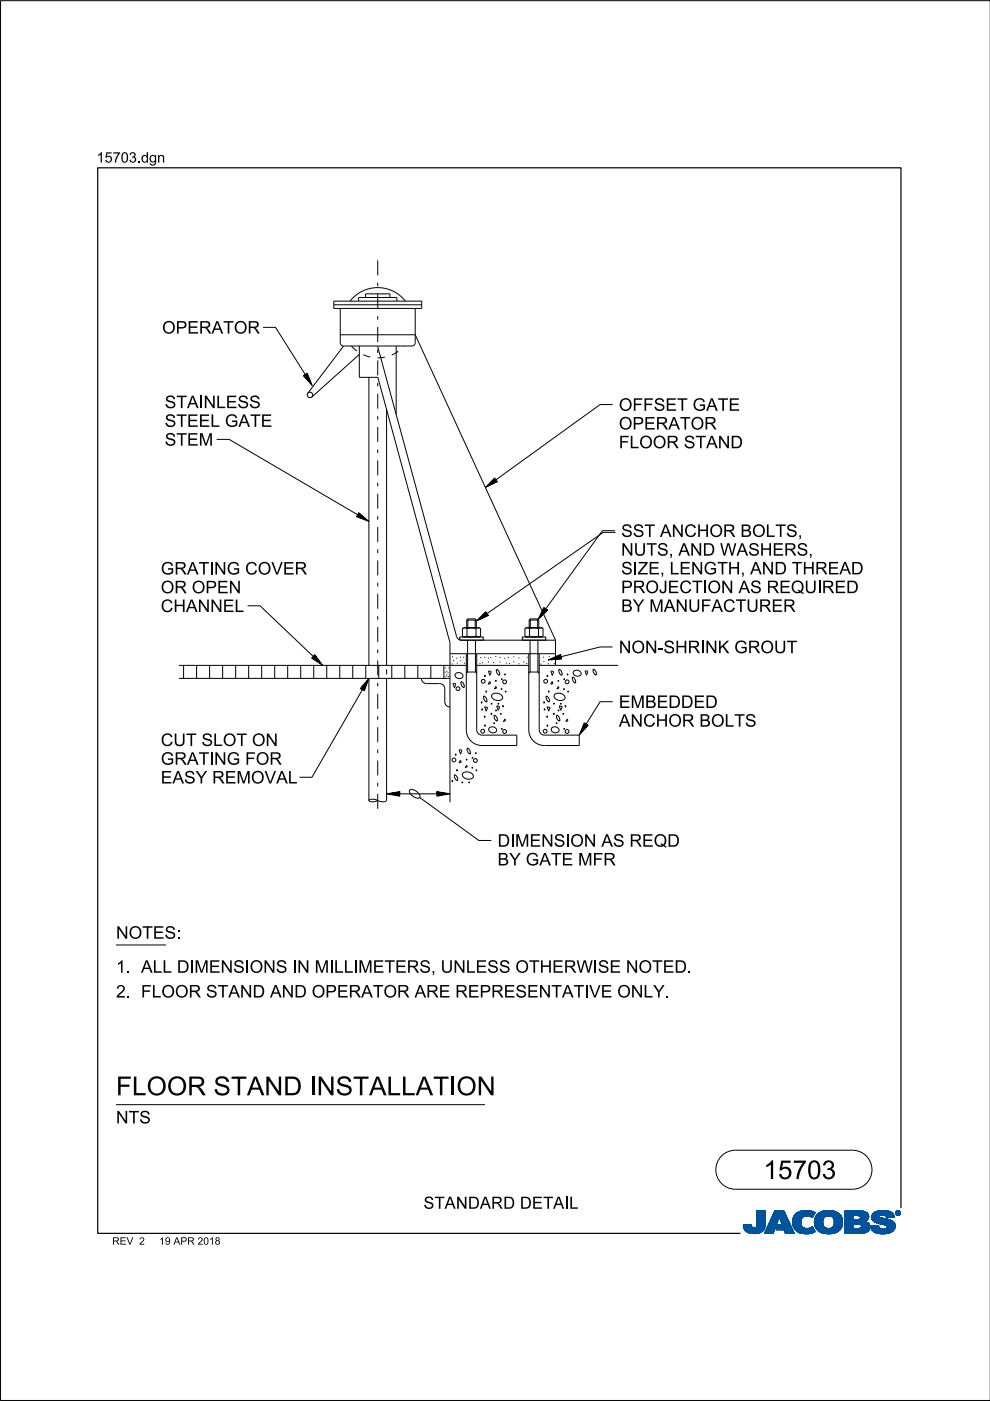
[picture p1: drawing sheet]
<svg xmlns="http://www.w3.org/2000/svg" width="210mm" height="297mm" viewBox="0 0 210 297" stroke-linecap="round" stroke-linejoin="round" font-family="sans-serif">
<defs><g id="words">
<g font-size="4">
<text x="24.6" y="232.2">FLOOR STAN</text>
<text x="60.1" y="232.2">D I</text>
<text x="67.2" y="232.2">N</text>
<text x="71.2" y="232.2">STALLATI</text>
<text x="96.8" y="232.2">ON</text>
<text x="161.9" y="250">15703</text>
</g>
<g font-size="2.6">
<text x="34.4" y="70.7">OPERATOR</text>
<text x="34.9" y="86.5">STAI</text>
<text x="43.2" y="86.5">N</text>
<text x="45.8" y="86.5">LESS</text>
<text x="131.2" y="87.1">OFFSET GATE</text>
<text x="34.9" y="94.5">STEM</text>
<text x="34.9" y="90.5">STEELGATE</text>
<text x="131.2" y="95">FLOOR STAN</text>
<text x="131.2" y="91.1">OPERATOR</text>
<text x="154.9" y="95">D</text>
<text x="131.7" y="113.8">SST AN</text>
<text x="145.1" y="113.8">CH</text>
<text x="150.4" y="113.8">OR BOLTS,</text>
<text x="131.7" y="117.8">N</text>
<text x="134.4" y="117.8">UTS,AN</text>
<text x="149" y="117.8">D W ASH</text>
<text x="163.8" y="117.8">ERS,</text>
<text x="34.1" y="125.8">OR OPEN</text>
<text x="34.1" y="121.8">GRATI</text>
<text x="45.4" y="121.8">N</text>
<text x="48.1" y="121.8">G COVER</text>
<text x="131.7" y="125.8">PROJECTI</text>
<text x="131.7" y="121.8">SI</text>
<text x="135.2" y="121.8">ZE,LEN</text>
<text x="149.2" y="121.8">GTH</text>
<text x="150" y="125.8">ON</text>
<text x="156.6" y="125.8">AS REQUI</text>
<text x="157" y="121.8">,AN</text>
<text x="164.2" y="121.8">D TH</text>
<text x="172.8" y="121.8">READ</text>
<text x="174.3" y="125.8">RED</text>
<text x="34.1" y="129.8">CH</text>
<text x="39.4" y="129.8">AN</text>
<text x="44.6" y="129.8">N</text>
<text x="47.2" y="129.8">EL</text>
<text x="131.7" y="129.7">BY M</text>
<text x="140.7" y="129.7">AN</text>
<text x="145.9" y="129.7">UFACTURER</text>
<text x="131.2" y="138.5">N</text>
<text x="133.9" y="138.5">ON</text>
<text x="139.4" y="138.5">-</text>
<text x="140.7" y="138.5">SH</text>
<text x="145.8" y="138.5">RI</text>
<text x="149.5" y="138.5">N</text>
<text x="152.2" y="138.5">K GROUT</text>
<text x="131.2" y="154.1">AN</text>
<text x="131.2" y="150.1">EM</text>
<text x="136.4" y="154.1">CH</text>
<text x="136.8" y="150.1">BEDDED</text>
<text x="141.7" y="154.1">OR BOLTS</text>
<text x="34.1" y="158.2">CUT SLOT ON</text>
<text x="34.1" y="166.1">EASY REM</text>
<text x="34.1" y="162.1">GRATI</text>
<text x="45.4" y="162.1">N</text>
<text x="48.1" y="162.1">G FOR</text>
<text x="53.2" y="166.1">OVAL</text>
<text x="105.5" y="179.5">DI</text>
<text x="109.2" y="179.5">M</text>
<text x="112.3" y="179.5">EN</text>
<text x="117.4" y="179.5">SI</text>
<text x="120.9" y="179.5">ON</text>
<text x="127.5" y="179.5">AS REQD</text>
<text x="105.5" y="183.5">BY GATE M</text>
<text x="125.6" y="183.5">FR</text>
<text x="24.6" y="199">N</text>
<text x="27.3" y="199">OTES:</text>
<text x="24.6" y="206.2">1. ALLDI</text>
<text x="41.2" y="206.2">M</text>
<text x="44.3" y="206.2">EN</text>
<text x="49.4" y="206.2">SI</text>
<text x="52.9" y="206.2">ON</text>
<text x="63" y="206.2">N</text>
<text x="66.7" y="206.2">M</text>
<text x="70.8" y="206.2">L</text>
<text x="76" y="206.2">M</text>
<text x="79" y="206.2">ETERS,UN</text>
<text x="98.8" y="206.2">LESS OTH</text>
<text x="117.1" y="206.2">ERW I</text>
<text x="126.7" y="206.2">SE N</text>
<text x="135.4" y="206.2">OTED.</text>
<text x="24.6" y="211.5">2. FLOOR STAN</text>
<text x="53.5" y="211.5">D AN</text>
<text x="62.4" y="211.5">D OPERATOR ARE REPRESEN</text>
<text x="116.9" y="211.5">TATI</text>
<text x="124.9" y="211.5">VE ON</text>
<text x="136.4" y="211.5">LY.</text>
<text x="24.6" y="238.2">N</text>
<text x="27.3" y="238.2">TS</text>
<text x="89.8" y="256.3">STAN</text>
<text x="99.2" y="256.3">DARD DETAI</text>
<text x="120.6" y="256.3">L</text>
</g>
<g font-size="2.2">
<text x="20.5" y="34.5">15703.</text>
<text x="29.9" y="34.5">dgn</text>
</g>
<g font-size="1.6">
<text x="23.8" y="263.9">REV</text>
<text x="29.5" y="263.9">2</text>
<text x="33.7" y="263.9">19APR 2018</text>
</g>
</g></defs>
<g fill="none" stroke="#00539a" stroke-width=".21">
<path d="M157.6 259.8h1.7M157.6 259.9h1.7M157.6 259.9l1.7 .1M157.6 260h1.8M158.1 259.7h1.2M159.3 259.7h-1.7l.1 .7M159.3 259.7h-.9M159.3 259.7l.1 .3M159.4 260l.1 .3M160.4 260l-.2 .3h2M160.5 259.6h1.8M160.5 259.6l-.1 .4"/>
<path d="M160.5 259.7h1.8M160.5 256.7v2.9M160.5 256.9h1.8M160.5 257.5h1.8M160.5 256.7h1.8v2.7M160.5 256.8h1.8M160.5 256.8l1.8 .1M160.5 256.9l1.8 .1M160.5 257h1.8M160.5 257.1h1.8M160.5 257.2h1.8M160.5 257.2l1.8 .1"/>
<path d="M160.5 257.3h1.8M160.5 257.4h1.8M160.5 257.4l1.8 .1M160.5 257.6h1.8M160.5 257.6l1.8 .1M160.5 257.7h1.8M160.5 257.8h1.8M160.5 257.9h1.8M160.5 258h1.8M160.5 258.1h1.8M160.5 258.1l1.8 .1M160.5 258.2h1.8"/>
<path d="M160.5 258.3h1.8M160.5 258.3l1.8 .1M160.5 258.4h1.8M160.5 258.5h1.8M160.5 258.5l1.8 .1M160.5 258.6h1.8M160.5 258.6l1.8 .1M160.5 258.7h1.8M160.5 258.8h1.8M160.5 258.9h1.8M160.5 259h1.8M160.5 259.1h1.8"/>
<path d="M160.5 259.2h1.8M160.5 259.3h1.8M160.5 259.8h1.8M162.2 260h-1.8M162.2 259.9v.3M162.2 259.9h-1.8M162.2 259.8h-1.7M162.3 259.4l-.1 .5M162.3 259.4v-2.7h-1.8v2.9M162.3 259.5h-1.8M162.3 259.6h-1.8M162.3 256.7l-1.8 .1"/>
<path d="M162.3 259.4h-1.8M163.7 258.1h3.1M163.7 258h3.1M163.7 257.9h3M163.8 257.8h2.9M163.8 257.7h2.9M163.8 257.7h2.8M163.9 257.6h2.7M163.9 257.5h2.7M164 257.4h2.5M164 257.3h2.5M164.1 257.2h2.3"/>
<path d="M164.1 257.1h2.3M164.1 257h2.3M164.2 257h2.1M164.2 256.9h2.1M164.2 256.8h2.1M164.3 256.7h1.9l2.2 4.8h-1.9l-.3-.8h-1.7l.4-1h1l-.7-1.7-1.3 3.5h-1.8zM164.5 260h-1.7M164.5 259.9l-1.7 .1M164.5 259.9h-1.7M164.5 259.8l-1.7 .1M164.6 259.8h-1.7M164.6 259.7l-1.7 .1"/>
<path d="M164.6 259.7h-1.7M164.6 259.6h-1.7M164.6 259.5l-1.6 .1M164.7 259.5h-1.7M164.7 259.4l-1.7 .1M164.7 259.4h-1.7M164.7 259.3l-1.6 .1M164.7 259.3h-1.6M164.8 259.2l-1.7 .1M164.8 259.2h-1.7M164.8 259.1l-1.6 .1M164.8 260h2.9"/>
<path d="M164.8 259.1h-1.6M164.8 259.9h2.9M164.8 259l-1.6 .1M164.9 259.9h2.7M164.9 259h-1.7M164.9 259.8h2.7M164.9 258.9h-1.6M164.9 258.8h-1.6M164.9 259.7h2.7M164.9 259.7l-.4 1 3.6 .1M165 258.7h-1.6M165 258.6l-1.6 .1"/>
<path d="M165 258.6h-1.6M165 258.5l-1.6 .1M165 258.5h-1.6M165.1 258.4l-1.6 .1M165.1 258.4h-1.6M165.1 258.3l-1.6 .1M165.1 258.3h-1.6M165.1 258.2l-1.5 .1M165.1 258.2h-1.5M165.2 258.1l-1.6 .1M165.2 258.1h-1.6M165.2 258l.7 1.7h-1"/>
<path d="M165.2 258l.7 1.7M165.3 258.1h1.5M165.3 258.1l1.6 .1M165.3 258.2h1.6M165.3 258.2l1.6 .1M165.3 258.3h1.6M165.4 258.3l1.6 .1M165.4 258.4h1.6M165.4 258.4l1.6 .1M165.4 258.5h1.6M165.4 258.5l1.7 .1M165.4 258.6h1.7"/>
<path d="M165.5 258.6l1.6 .1M165.5 258.7h1.6M165.5 258.8h1.7M165.5 258.9h1.7M165.6 258.9h1.6M165.6 259h1.7M165.6 259l1.7 .1M165.6 259.1h1.7M165.6 259.1l1.7 .1M165.7 259.2h1.7M165.7 259.2l1.7 .1M165.7 259.3h1.7"/>
<path d="M165.7 259.3l1.7 .1M165.7 259.4h1.7M165.8 259.4l1.7 .1M165.8 259.5h1.7M165.8 259.5l1.7 .1M165.8 259.6h1.7M166.2 256.7l2.2 4.8M166.2 256.8l-1.9-.1-2.2 4.8h1.8l1.3-3.5M168 258.9l.4 1.5M168 258.9h1.8M168 259h1.8M168 259.1h1.8"/>
<path d="M168 259.2h1.8M168 259.2l1.8 .1M168 259.3h1.8M168 259.3l1.8 .1M168.1 259.4h1.8M168.1 259.5h1.7M168.1 259.4l1.7 .1M168.1 259.5l1.8 .1M168.1 259.6h1.8M168.1 259.7h1.8M168.1 259.7l1.8 .1M168.1 259.8h1.8"/>
<path d="M168.1 259.8l1.8 .1M168.2 260h1.8M168.2 259.9h1.8M168.3 258l-.3 .9M168.9 257.3l-.6 .7M169.1 257.1h3.6M169.2 257h3.4M169.4 256.9h3.1M169.5 256.9h2.9M169.8 256.8h2.4M169.8 259.1a1.33 1.33 0 0 0 .8 1.4 1.33 1.33 0 0 0 1.5-.3l.2-.1M169.8 259.1h-1.8"/>
<path d="M169.8 259l-1.8 .1M169.9 258.8l-1.9 .1M169.9 258.8h-1.9M169.9 258.7h-1.9M169.9 258.6h-1.8M169.9 258.6l-1.9 .1M169.9 258.5l-1.8 .1M169.9 258.5h-1.8M169.9 258.4l-1.8 .1M170 258.4h-1.9M170 258.4l-.2 .7M170 258.3l-1.8 .1"/>
<path d="M170 258.3h-1.8M170 258.2l-1.8 .1M170.1 258.2h-1.9M170.1 258.1l-.1 .3M170.1 258.1l-1.9 .1M170.2 258.1h-2M170.3 258h-2.1M170.3 256.7l-1.4 .5M170.3 256.7h1.5M170.3 256.7a4 4 0 0 1 2.5 .4M170.4 258h-2.1M170.4 257.9h-2.1"/>
<path d="M170.6 257.8l-2.3 .1M170.6 257.9l-.5 .2M170.8 257.8h-2.5M171.4 257.8h1M171.5 256.7l-1.7 .1M171.5 256.7l.6 .1M171.7 257.8h.7M171.8 257.9h.6M171.9 258h.4M172.1 258.1h.2M172.2 258.1h.1M172.3 258h-.3"/>
<path d="M172.4 257.7l-4 .1M172.5 257.7h-4.1M172.5 257.6l-4 .1M172.5 257.6h-4M172.6 257h-3.3M172.6 257.5l-4.1 .1M172.6 257.5h-4M172.6 257.4l-4 .1M172.7 257.4h-4M172.7 259h1.8M172.7 259.2h1.8M172.7 259.3h1.8"/>
<path d="M172.7 259.3l1.8 .1M172.7 259.4h1.8M172.7 257.3l-3.9 .1M172.7 259.5h1.8M172.7 259.5l1.8 .1M172.7 259.6h1.8M172.7 259.7h1.8M172.7 258.6h1.8M172.7 257.3h-3.9M172.8 259.8h1.8M172.8 257.2l-3.9 .1M172.8 259.9h1.8"/>
<path d="M172.8 259.9l.3 .6M172.8 259.8l1.8 .1M172.8 259.9l1.8 .1M172.8 257.2h-3.9M172.8 260h1.8M172.8 257.1l-.6 1.1a1.75 1.75 0 0 0-1.6-.3M172.9 257.1l-3.9 .1M173 257.8l-.3 1.3h1.8M173 257.8h5.3M173.1 257.7h5.2M173.1 257.7h5.1M173.1 257.6h5.1"/>
<path d="M173.2 257.6h4.9M173.2 257.5h4.8M173.4 257.4h4.6M173.4 257.4h4.5M173.5 257.3h4.4M173.6 257.2l4.2 .1M173.6 257.2h4.1M173.7 257.1l4 .1M173.8 257.1h3.8M173.9 257h3.5M174 257h3.3M174.1 256.9h3.2"/>
<path d="M174.2 256.9h2.8M174.4 256.8h2.6M174.5 259h-1.8M174.5 259.2a1.15 1.15 0 0 0 1.3 1.3M174.5 259.2l-1.8-.1 .1 .8M174.5 258.9l-1.8 .1M174.5 258.9h-1.8M174.5 258.8l-1.8 .1M174.5 258.7l-1.8 .1M174.5 258.7h-1.8M174.5 258.6l-1.8 .1M174.5 258.5l-1.8 .1"/>
<path d="M174.6 258.5h-1.9M174.6 256.8h1.9M174.6 258.4l-.1 .8M174.6 258.4h-1.8M174.6 258.4l-1.9 .1M174.6 258.3l-1.8 .1M174.6 258.3h-1.8M174.7 258.2h-1.9M174.7 258.1l-.1 .3M174.8 258.1l-2 .1M174.8 258.1h-1.9M174.9 256.7a3.2 3.2 0 0 1 3.6 1.4l.1 .8-.1 1.1"/>
<path d="M174.9 258l-1.9 .1M175 258h-2M175.1 257.9l-.4 .2M175.1 257.9h-2.1M175.2 257.9h-2.2M175.5 256.7h.7M175.7 257.8l-.6 .1M175.7 257.8l.6 .1M175.7 257.8h-2.7M176 257.8h2.4M176.2 257.9h2.2M176.3 257.9l.5 .5"/>
<path d="M176.4 258h2M176.4 256.7h-1.5a2.68 2.68 0 0 0-1.9 1.1M176.5 258l2 .1M176.5 258.1h2M176.6 258.1h1.9M176.6 258.2h1.9M176.7 258.2l1.8 .1M176.7 258.3h1.8M176.7 258.3l1.9 .1M176.7 259.9h1.8M176.7 258.4h1.9M176.8 258.4l.1 .5"/>
<path d="M176.8 258.4l1.8 .1M176.8 258.5h1.8M176.8 258.6h1.8M176.9 258.8h1.7M176.9 258.8l1.8 .1M176.9 258.7h1.7M176.9 259.4h1.8M176.9 259.2l1.8 .1M176.9 259.1h1.8M176.9 259.2h1.8M176.9 258.9v.3M176.9 259.2a1.11 1.11 0 0 1-1.1 1.3"/>
<path d="M176.9 259h1.8M176.9 258.9h1.8M176.9 259.3h1.8M176.9 259.3l1.8 .1M178 257.4l-4.7 .1M178.4 257.9h-2.1l.5 .5M178.5 259.7l-1.7 .1M178.5 259.8l-1.8 .1M178.5 259.8h-1.7M178.5 260l-.2 .5M178.5 259.9l-1.8 .1M178.5 260h-1.8"/>
<path d="M178.6 259.7h-1.8M178.6 258.5l-1.8 .1M178.6 259.6h-1.8M178.6 259.5l-1.8 .1M178.6 259.5h-1.8M178.7 259.4h-1.8M179.1 259.7h1.8M179.1 259.5h5.2M179.1 256.9h4.4M179.1 257.5h5M179.1 256.8h4M179.1 256.8h3.4"/>
<path d="M179.1 257h4.5M179.1 257.1h4.7M179.1 257.1l4.7 .1M179.1 257.2h4.8M179.1 257.2l4.8 .1M179.1 257.3h4.8M179.1 257.3l4.9 .1M179.1 257.4h4.9M179.1 257.4l5 .1M179.1 257.6h5M179.1 257.6l5 .1M179.1 257.7h5"/>
<path d="M179.1 257.7l1.8 .1M179.1 257.8h1.8M179.1 257.9h1.8M179.1 258h1.8M179.1 258.1h1.8M179.1 258.2h1.8M179.1 258.3h1.8M179.1 258.4h1.8M179.1 258.5h1.8M179.1 258.5l1.8 .1M179.1 258.6h4.8M179.1 258.7h4.7"/>
<path d="M179.1 258.7h4.6M179.1 258.8h4.5M179.1 258.9h4.5M179.1 258.9h4.3M179.1 259h4.4M179.1 259l4.5 .1M179.1 259.1h4.6M179.1 259.1l4.7 .1M179.1 259.2h4.8M179.1 259.2l4.9 .1M179.1 259.3h5M179.1 259.3l5.1 .1"/>
<path d="M179.1 259.4h5.1M179.1 259.4l5.1 .1M179.1 259.5l1.8 .1M179.1 259.6h1.8M179.1 259.8h1.8M179.1 259.9h1.8M179.1 260h1.8M180.9 257.7v.9M181.8 259.5h-.9v1v-1M181.8 259.5h.2M181.8 259.5l.8 .3M182.1 257.7l2.1 .1"/>
<path d="M182.2 257.8h2M182.2 259.5l2.1 .1M182.3 258.5h1.7M182.3 258.5l-1.4 .1M182.3 257.9h1.9M182.4 257.9h1.8M182.4 257.9v.1M182.4 257.9l-.4-.2h-1.1v.9M182.4 258h1.8M182.4 258v.3M182.4 258.3l-.1 .2M182.4 259.6h1.9"/>
<path d="M182.4 258.1h1.8M182.4 258.1l1.8 .1M182.4 258.2h1.8M182.5 259.7h1.9M182.5 256.9l1.1 .1M182.5 259.7l1.9 .1M182.6 259.8h1.8M182.6 259.8v.4l-.2 .2M182.7 259.9h1.7M182.9 256.8h-3.8v4.7M183.3 256.9l-4.2-.1v4.7M183.6 257l.4 .4"/>
<path d="M183.9 259.2l.2 .2M184 258.5l-2.1 .1M184 258.5h-1.8M184 257.4l.1 .2M184.1 258.4l-.8 .6 .6 .2M184.1 258.4h-1.8M184.1 258.3l-1.7 .1M184.1 258.3h-1.7M184.1 257.6l.1 .6M184.1 258.2l-1.7 .1M184.1 259.4l.3 .5v.6M184.2 258.2l-.1 .2"/>
<path d="M184.2 258h-1.8M184.4 259.9h-1.7M184.5 260h-1.8M184.6 259.9v.2M184.6 259.9h1.7M184.6 260h1.7M184.8 258.1h1.7M184.8 258l.2 .7M184.8 258h1.7M184.8 258.3h2.5M184.8 258.3l2.8 .1M184.8 258.1l1.8 .1"/>
<path d="M184.8 258.2h2M184.8 258.4h3M184.8 258.4l3.2 .1M184.9 258.2l2.1 .1M184.9 257.6h4.6M184.9 258.5h3.4M184.9 258.5l3.6 .1M184.9 258.6h3.7M184.9 257.5h4.5M185 257.5h4.4M185 258.6l3.7 .1M185 258.7h3.9"/>
<path d="M185 258.7l.6 .4M185 257.4h4.3M185 257.4h4.4M185.1 258.7l3.9 .1M185.1 258.8h.7M185.1 257.3h4.1M185.2 258.9h.6M185.2 258.9l4.1 .1M185.3 257.2h3.9M185.3 259h4M185.3 257.1l3.8 .1M185.4 257.1h3.7"/>
<path d="M185.4 259l4 .1M185.5 257h3.5M185.5 259.1h4M185.6 259.1l3.9 .1M185.6 259.1l.5 .2M185.7 259.2h3.9M185.7 256.9h3M185.8 259.2l3.8 .1M185.8 258.9h3.4M185.9 258.8h3.2M185.9 256.8h2.7M185.9 256.8l-.8 .5-.3 .7"/>
<path d="M185.9 256.8l.7-.1a3.3 3.3 0 0 1 2.7 .6h-4.2M186 259.3h3.6M186.1 256.8h2.3M186.1 259.4h3.6M186.1 259.3l1.5 .4 .4 .2M186.3 259.8l-.5 .1M186.3 259.8l-1.7 .1M186.3 259.8v.3M186.3 259.4h3.4M186.4 257.9h-1.6M186.4 257.9l.1 .1M186.5 257.9h-1.7"/>
<path d="M186.5 257.8h-1.7M186.5 258v.1M186.5 257.8l-.1 .1M186.5 257.7h-1.6M186.5 259.4l3.2 .1M186.5 258.1l.1 .1M186.6 257.6l-1.7 .1M186.6 258.2l.4 .1M186.7 256.7h.8M186.7 259.5h3M186.9 257.6h-2M186.9 259.5l2.9 .1"/>
<path d="M187 258.3l1.7 .4 .9 .6M187.2 259.6h2.6M187.3 257.6h2.2M187.4 259.7h2.4M187.6 257.6l1.9 .1M187.6 259.7h2.2M187.6 257.7h2M187.7 257.7a1.07 1.07 0 0 0-1.2 .1M187.7 257.7l.1 .1M187.7 257.8h1.9M187.8 257.8h1.7M187.8 256.7h-1.3"/>
<path d="M187.8 257.8l.1 .4M187.8 257.9h1.7M187.8 257.9h1.8M187.9 258h1.7M187.9 258l1.7 .1M187.9 258.1h1.1M187.9 258.1h1.7M187.9 259.9h1.9M188 259.9l.1 .2M188 260h1.8M188.1 257h-2.6M188.2 257h.6"/>
<path d="M188.7 256.9h-2.9M189.3 257.3l.3 .8-1.7 .1M189.6 259.3l.2 .4v.6M189.8 259.9l-1.8 .1M189.8 259.8h-2.1M189.8 259.8h-1.9M189.9 257.2v.1M189.9 257.1h.1M189.9 257.2h.1M189.9 257.3h.1M189.9 257.3l.2 .3M190 257.4h.1"/>
<path d="M190 257.4l.1 .1M190 257.5h.2M190 257.2v.1M190 257.2l.2 .3M190 257.3l.2 .2M190 257.1h-.1M190 257h-.1M190.1 257h-.2M190.1 257.5l.2 .1M190.1 256.9h-.1M190.1 257.6h.6M190.2 256.8l-.1 .1"/>
<path d="M190.2 257.5l.2 .1M190.2 257.5l-.1 .1M190.2 257.6h.4M190.2 256.9h.4M190.2 256.9h.4l-.1 .3 .2 .3-.3-.3-.2 .3zM190.2 256.9v.6l.1-.3 .3 .3M190.2 257h.4M190.2 257.1h.1M190.2 257.1h.5M190.2 257.2h.5M190.2 257.2l.3 .1M190.2 257.3h.1"/>
<path d="M190.2 257.4h.1M190.2 257.4l.1 .1M190.2 256.8h-.1M190.3 257h.2v.1l-.2 .1zM190.3 257v.2M190.3 257h-.1M190.4 257.2l.2 .3M190.4 257.6h.1M190.4 256.8h-.2l-.2 .4M190.4 256.7a.5 .5 0 0 1 .5 .5 .5 .5 0 0 1-.5 .5M190.4 256.8l.4 .2v.2M190.4 256.7a.5 .5 0 0 0-.5 .5 .5 .5 0 0 0 .5 .5l-.3-.1"/>
<path d="M190.4 256.8l.3 .1 .1 .3M190.4 256.7l-.4 .2-.1 .3M190.4 256.7v.1M190.4 257.6v.1M190.4 256.7l.3 .1 .2 .4M190.4 257h-.1l.1 .2M190.4 257l.2 .1-.2 .1M190.4 257h.1M190.5 257.3h.1M190.5 257.3l.1 .1M190.5 257.2l.2 .3M190.5 257.4h.1"/>
<path d="M190.5 257.1h.2M190.5 257.4l.2 .1M190.5 257l-.1 .2M190.5 256.7h-.3M190.6 257.5h.2M190.6 256.8h.1M190.6 257.1l-.1 .1M190.7 257.1h-.1M190.7 257.1l-.2 .1M190.7 257.1l-.5-.2v.6l.1-.3M190.7 257h-.1M190.7 256.8l.1 .1"/>
<path d="M190.7 256.8h-.6M190.7 256.9h.2M190.8 257h.1M190.8 257.6h-.2M190.8 257.2v.2l-.4 .2M190.8 257.2l-.1 .3-.3 .1M190.8 257.1h.1M190.8 257.2h.1M190.9 257.4l-.2 .1M190.9 257.4h-.1M190.9 257.3l-.1 .1M190.9 257.3h-.1"/>
<path d="M190.9 257.2h.1M190.9 257.2l-.1 .3-.4 .2M190.9 257.1h-.1M157.7 260.1h1.7M157.7 260l1.7 .1M157.7 260.2h1.8M157.7 260.2l1.8 .1M157.7 260.3h1.8M157.7 260.3l1.9 .1M157.7 260.4h4.4M157.7 260.4l.4 .5M157.7 260.4l4.4 .1"/>
<path d="M157.8 260.5h4.3M157.8 260.6h4.3M157.8 260.7h4.2M157.9 260.7h4.1M157.9 260.8h4M158 260.8h3.9M158 260.9h3.9M158.1 260.9h3.3M158.1 261h3.6M158.2 261h3.5M158.3 261.1h3.2M158.4 261.2h3.1"/>
<path d="M158.5 261.2h2.9M158.6 261.3h2.7M158.7 261.4h2.4M158.8 261.4h2.1M159.1 261.5h1.6M159.5 260.3l.3 .1 .4-.1M159.7 261.5h.7M160.9 261.4h.1M161.5 260.9h.2M161.6 261.1h-3.3M162.1 260.3l-2 .1M162.2 260.2l-1.9 .1"/>
<path d="M162.2 260.2a2.25 2.25 0 0 1-2.8 1.3l-.9-.2-.4-.4M162.2 260.2h-1.9M162.2 260.1l-1.8 .1M162.2 260.1h-1.8M162.2 260l-1.8 .1M164 261.4h-1.9M164 261.3l-1.9 .1M164 261.3h-1.8M164 261.2l-1.8 .1M164 261.2h-1.8M164.1 261.1l-1.9 .1M164.1 261.1h-1.8"/>
<path d="M164.1 261l-1.8 .1M164.1 261h-1.8M164.1 260.9l-1.8 .1M164.2 260.9h-1.8M164.2 260.8l-1.8 .1M164.2 260.8h-1.8M164.2 260.7l-1.8 .1M164.2 260.7h-1.7M164.2 260.6l-1.7 .1M164.3 260.6h-1.8M164.3 260.5h-1.8M164.3 260.4l-1.7 .1"/>
<path d="M164.3 260.4h-1.7M164.3 260.3l-1.7 .1M164.4 260.3h-1.8M164.4 260.2l-1.7 .1M164.4 260.2h-1.7M164.4 260.1l-1.7 .1M164.4 260.1h-1.7M164.5 260l-1.8 .1M164.5 260.7h3.5M164.6 260.7h3.4M164.6 260.6h3.4M164.6 260.5h3.4"/>
<path d="M164.6 260.5h3.3M164.6 260.4h3.3M164.7 260.4h3.2M164.7 260.3h3.2M164.7 260.3h3.1M164.7 260.2h3.1M164.8 260.1h3M164.8 260.1h2.9M166.3 260.8h1.8M166.3 260.8l1.8 .1M166.3 260.9h1.8M166.3 260.9l1.8 .1"/>
<path d="M166.3 261h1.9M166.3 261l1.9 .1M166.4 261.1h1.8M166.4 261.1l1.8 .1M166.4 261.2h1.9M166.4 261.2l1.9 .1M166.4 261.3h1.9M166.5 261.3l1.8 .1M166.5 261.4h1.9M166.5 261.5h1.9M166.5 261.5l-.3-.8 .3 .8h1.9M168.2 260l1.9 .1"/>
<path d="M168.2 260.1h1.9M168.2 260.1l1.9 .1M168.2 260.2h2M168.3 260.2l2 .1M168.3 260.3h2.1M168.3 260.3l2.2 .1M168.3 260.4h2.5M168.4 260.4l.6 .7M168.4 260.4l4.1 .1M168.5 260.5h4M168.5 260.6h4M168.6 260.7h4"/>
<path d="M168.6 260.7l4 .1M168.7 260.8h3.9M168.7 260.8l4 .1M168.8 260.9h3.9M168.9 260.9l3.8 .1M168.9 261h3.9M169 261l3.8 .1M169 261.1h3.9M169 261.1a4.2 4.2 0 0 0 3.8 0M169.1 261.1h3.8M169.2 261.2h3.5M169.3 261.3h3.2"/>
<path d="M169.5 261.4h2.8M169.6 261.4h2.6M170 261.5h2M170.6 261.6h.4M171.5 260.4h.9M171.6 260.4h.8M171.8 261.5h-1.5M171.8 260.3h.6M172 260.3h.3M172 260.2h.3M172.1 260.2h.2M172.2 260.1h.1"/>
<path d="M172.3 260.1l.6 1M172.6 261.2l-3.3 .1M172.8 260.1h1.9M172.9 260.1l1.9 .1M172.9 260.2h1.9M172.9 260.2l2 .1M172.9 260.3h2.2M173 260.3l2.1 .1M173 260.4h2.4M173 260.4h5.3M173.1 260.5h5.2M173.1 260.5l.7 .6 .8 .4"/>
<path d="M173.1 260.6h5.2M173.2 260.6h5M173.3 260.7h4.9M173.3 260.7h4.8M173.3 260.8h4.7M173.4 260.9h4.5M173.5 260.9h4.4M173.5 261h4.3M173.6 261h4.2M173.7 261.1h4M173.8 261.1h3.8M173.8 261.2h3.7"/>
<path d="M174 261.2h3.4M174.2 261.4h2.9M174.3 261.4h2.7M175.1 261.5h1.4M175.3 261.6h.4M176.6 260.2h1.9M177 261.4l-1 .2-1.4-.1h2.2M177.3 261.3h-3.3M178.1 260.8h-4.8M178.3 260.5l-.6 .6-.7 .3M178.3 260.4h-2.2M178.4 260.3l-2.2 .1"/>
<path d="M178.4 260.3h-2l-.6 .2M178.5 260.2l-2.1 .1M178.5 260.2h-2M178.5 260.1h-1.9M178.5 260l-1.9 .1M179.1 261.5h3.4M179.1 260.1h1.8M179.1 260.1l1.8 .1M179.1 260.2h1.8M179.1 260.2l1.8 .1M179.1 260.3h1.8M179.1 260.4h1.8"/>
<path d="M182.3 260.4h2.1M182.4 260.4h2M182.4 260.4l-.6 .1M183.1 261.4l-4 .1M183.4 261.3l-4.3 .1M183.5 261.3h-4.4M183.7 261.3h-.1M183.7 261.2l-4.6 .1M183.8 261.2h-4.7M183.9 261.1l-4.8 .1M184 261.1h-4.9M184 261l-4.9 .1"/>
<path d="M184.1 261l-.8 .4-1.1 .1M184.1 261h-5M184.1 260.9l-5 .1M184.2 260.9h-5.1M184.2 260.8l-5.1 .1M184.3 260.8h-5.2M184.3 260.7l-5.2 .1M184.3 260.7h-5.2M184.4 260.6l-5.3 .1M184.4 260.6h-5.3M184.4 260.5h-5.3M184.4 260.5l-.3 .5"/>
<path d="M184.4 260.4l-5.3 .1M184.5 260l-1.8 .1M184.5 260.2l-2 .1M184.5 260.3h-2M184.5 260.1h-1.9M184.5 260.2h-1.9M184.6 260l1.7 .1M184.6 260.1l.1 .3M184.6 260.1h1.8M184.6 260.2h1.8M184.6 260.1l1.8 .1M184.6 260.2l1.8 .1"/>
<path d="M184.7 260.3h1.8M184.7 260.3l1.8 .1M184.7 260.4a2.52 2.52 0 0 0 2.7 1.2M184.7 260.4h1.9M184.7 260.5h2M184.7 260.5h2.1M184.8 260.6h2.1M184.8 260.6h4.8M184.8 260.7h4.7M184.9 260.8h4.6M184.9 260.8h4.5M185 260.9h4.4"/>
<path d="M185.1 260.9h4.3M185.1 261h4.3M185.2 261.1h4M185.2 261.1h3.9M185.3 261.2h3.7M185.4 261.2h3.5M185.5 261.3h3.4M185.7 261.3h3.1M185.8 261.4h2.7M185.9 261.5h2.4M186.3 260.1a1.08 1.08 0 0 0 1.4 .5M186.4 261.5h1.6"/>
<path d="M186.6 261.6h.9M188 260.4h1.8M188 260.4l-.3 .2M188.1 260.3h1.7M188.1 260.1l-.1 .3M188.1 260.2h1.7M188.3 261.5l-.9 .1M188.9 261.3l-.6 .2M189.3 261.1h-4.1M189.4 260.9l-.5 .4M189.6 260.7h-4.8M189.7 260.6h-2"/>
<path d="M189.7 260.5h-1.9M189.7 260.5h-1.8M189.7 260.4h-1.7M189.7 260.3h-1.6M189.8 260.2h-1.7M189.8 260.3l-.4 .6M189.8 260.1h-1.7M189.8 260h-1.7"/>
<circle cx="190.4" cy="257.2" r=".51"/>
<circle cx="190.4" cy="257.2" r=".42"/>
</g>
<g fill="none" stroke="#000" stroke-width=".21">
<path d="M210 .1h-209.9v296.8h209.9M55.8 69.4h2.6l6.7 10.6-.2-.2 .1-.2 .3 .8-.6-.7 .4-.2 .5 1.3-.9-1.1 .4-.4 .8 1.9-1.4-1.5 .6-.6 1.1 2.6-1.9-2 .8-.6M70.8 64.6h18.6M70.8 63.8h18.6v1.6h-18.6zM72.1 65.4v7.3a.71 .71 0 0 0 .7 .7M72.1 71h15.9l29.8 64.7M72.8 73.4h14.5M72.8 73.4l-7.5 10M76 63.8v-.7h8.1v.7M76.2 73.4v6.6h3.9l15.3 56.3v33.8M76.2 75.1l-10.1 9.1M77.5 63.1v-.8h5.2v.8"/>
<path d="M80.1 73.4l16.7 61.5a1.1 1.1 0 0 0 1.1 .8h19.9M84 73.4v14.5M85.9 63.8a7.5 7.5 0 0 0-11.7 0M88 65.4v7.3a.71 .71 0 0 1-.7 .7M45.9 93.2h2.7l27.8 16.3-.2-.1v-.2l.6 .5-.8-.3 .2-.4 1.1 1-1.4-.6 .2-.6 1.6 1.4-2-.7 .4-.8 2.1 1.8-2.6-.9 .5-.9M78.2 80v61.1M82 86.8v54.3M129.9 85.8h-2.7l-22.6 16.4 .2-.3 .1 .2-.7 .3 .6-.6 .3 .3-1.3 .6 1-1 .5 .4-1.9 .9 1.5-1.5 .5 .6-2.5 1.3 2-2.1 .5 .8M130.4 112.5h-2.7l-12.4 17.2 .1-.3h.2l-.6 .6 .4-.8 .4 .3-1.1 .9 .7-1.3 .6 .3-1.5 1.4 .9-1.8 .7 .4-2 1.9 1.2-2.5 .8 .6M130.5 112.9h-2.6l-25.2 17.6 .2-.2 .1 .1-.7 .4 .6-.7 .3 .4-1.3 .6 1.1-1.1 .4 .5-1.9 .9 1.5-1.5 .5 .6-2.5 1.2 2-2 .5 .8M52.5 128.4h2.6l11.8 11.3-.2-.2 .1-.2 .4 .7-.7-.5 .3-.3 .8 1.1-1.2-.8 .3-.6 1.3 1.7-1.8-1.1 .5-.7 1.7 2.3-2.3-1.6 .6-.7M95.4 138.6h22.4"/>
<path d="M95.9 139.2v.2M96.2 140v.2M96.8 139.5v.2M97.5 135.1h5v.6h-5zM97.6 139.2v.2M97.7 140v.2M98.1 133.3a.67 .67 0 0 1 .9 0M98.1 134.8l.2 .3h3.4l.2-.3M98.1 133.3l.2-.2h3.4l.2 .2M98.1 133.3v1.5M98.1 134.8a.67 .67 0 0 0 .9 0M98.3 139.2v.2"/>
<path d="M98.9 138.6v16.2a3.3 3.3 0 0 0 3.3 3.3h7.4v-2.2h-7.4a1.11 1.11 0 0 1-1.1-1.1v-16.2M99 131.5h2M99 131.5v1.6M99 134.8l.8 .2 1.1-.2M99 133.3l.8-.2 1.1 .2M99 133.3v1.5M99.1 135.7v6.8l-.2 .3M99.2 131.2h1.6M99.2 131.2v1.9M99.2 131.2l-.2 .3M100.8 131.2v1.9M100.8 131.2l.2 .3"/>
<path d="M100.8 135.7v6.8l.3 .3M100.9 133.3a.67 .67 0 0 1 1 0M100.9 133.3v1.5M100.9 134.8a.67 .67 0 0 0 1 0M101 131.5v1.6M101.9 133.3v1.5M101.9 139.3v.2M102.8 139.3v.2M103.6 139.4v.2M104.1 139.3v.2M105.1 139.1v.2M106 139.3v.2"/>
<path d="M107 139.5v.2M107.8 139.3v.2M108.9 139.2v.2M110 139.4v.2M110.7 135.1h5v.6h-5zM111.3 133.3a.67 .67 0 0 1 1 0M111.3 134.8l.2 .3h3.4l.2-.3M111.3 133.3l.2-.2h3.4l.2 .2M111.3 133.3v1.5M111.3 134.8a.67 .67 0 0 0 1 0M111.8 139.2v.2M112.1 138.6v16.2a3.3 3.3 0 0 0 3.3 3.3h7.4v-2.2h-7.4a1.11 1.11 0 0 1-1.1-1.1v-16.2"/>
<path d="M112.2 131.5h2M112.2 131.5v1.6M112.3 133.3l.7-.2 1.2 .2M112.3 133.3v1.5M112.3 134.8l.7 .2 1.2-.2M112.4 135.7v6.8l-.3 .3M112.4 131.2h1.6M112.4 131.2v1.9M112.4 131.2l-.2 .3M114 131.2v1.9M114 131.2l.2 .3M114 135.7v6.8l.3 .3"/>
<path d="M114.2 133.3a.67 .67 0 0 1 .9 0M114.2 133.3v1.5M114.2 134.8a.67 .67 0 0 0 .9 0M114.2 131.5v1.6M115.1 133.3v1.5M115.2 139.2v.2M116.3 139.9v.2M116.5 139.2v.2M117 139.8v.2M117.8 135.7v5.4M129.9 137.2h-2.7l-8.9 2.2 .2-.1 .2 .1-.9 .1 .8-.3 .2 .4-1.4 .1 1.3-.6 .3 .5-2.1 .2 1.9-.9 .3 .8-2.8 .2 2.5-1.1 .3 .9M37.9 143.8h57.5"/>
<path d="M37.9 141.1h61M38.9 141.1v2.7M41.7 141.1v2.7M44.4 141.1v2.7M47.2 141.1v2.7M50 141.1v2.7M52.7 141.1v2.7M55.5 141.1v2.7M58.2 141.1v2.7M61 141.1v2.7M63.8 141.1v2.7M66.5 141.1v2.7"/>
<path d="M69.3 141.1v2.7M72 141.1v2.7M74.8 141.1v2.7M76.4 146l.9 .5 .9-2.7-1.8 2.2 .8 .3 .7-2-1.4 1.6 .6 .2 .5-1.3-.9 1.1 .4 .1 .3-.8-.5 .7h.2l.1-.3-11.1 19.2h-2.6M77.6 141.1v2.7M78.2 143.8v25.9M80.3 141.1v2.7M82 143.8v25.9l-.2 .2-.6 .1-1.1-.3M82 141.9v1.1M83.1 141.1v2.7M85.8 141.1v2.7M88.6 141.1v2.7"/>
<path d="M89.3 143.8a1.1 1.1 0 0 0 1.1 1.1h2.8a1.1 1.1 0 0 1 1.1 1.1v2.8a1.1 1.1 0 0 0 1.1 1.1M91.3 141.1v2.7M94.1 141.1v2.7M94.4 143.4v.2M94.4 142.4v.2M94.4 141.5v.2M94.7 142.9v.2M94.7 142.2v.2M94.7 143.3v.2M95 142.6v.2M95.1 143.3v.2M95.2 141.5v.2"/>
<path d="M95.9 140.7v.2M96 144.9l.4 .9M96.1 144.8l.6 .2M96.6 159.8v.3zM96.6 142.8a.84 .84 0 0 1 1-.1 .84 .84 0 0 1 .4 .9 .84 .84 0 0 1-1 .2 .84 .84 0 0 1-.4-1zM96.6 145l-.3 .8M96.9 140.5v.2M97.3 159l.4 .9M97.4 158.9l.6 .2M97.8 144.6a.98 .98 0 0 1 .6 1.2 .98 .98 0 0 1-.6-1.2zM97.9 159.1l-.3 .8M98.5 140.5v.2"/>
<path d="M98.9 142.5h2.2M99.1 158.6a.98 .98 0 0 1 .6 1.2 .98 .98 0 0 1-.6-1.2zM101.1 141.1h11M101.8 140.6v.2M102.1 148.8v.3zM102.2 150.3v.3zM102.3 140.4v.2M102.6 147.6a.98 .98 0 0 1 .6 1.2 .98 .98 0 0 1-.6-1.2zM102.7 151.8l.1 .3zM102.8 149.9l.6 .1-.3 .8zM102.8 153.7v.3zM102.8 143.2v.3z"/>
<path d="M103.1 146.5v.3zM103.5 142.3l.4 .9M103.6 140.3v.2M103.6 142.2l.6 .2M103.7 154.3a.84 .84 0 0 1 1.1-.1 .84 .84 0 0 1 .4 .9 .84 .84 0 0 1-1.1 .2 .84 .84 0 0 1-.4-1zM104 144.8l-.2-.3-.3 .6M104 144.9l-.4 .2M104.1 142.4l-.3 .8M104.2 151.2v.3zM104.4 147.2a1.41 1.41 0 0 1 2.2 .8 1.32 1.32 0 0 1-1.4 .5 1.32 1.32 0 0 1-1-1zM104.7 140.4v.2M104.8 151.7a.98 .98 0 0 1 .6 1.2 .98 .98 0 0 1-.6-1.2z"/>
<path d="M105.1 145.5l.2 .4-.5 .2zM105.3 141.9a.98 .98 0 0 1 .6 1.3 .98 .98 0 0 1-.6-1.3zM105.3 149.7l.7 .1-.4 .8zM106 140.3v.2M106.6 149.6l.1 .3zM107.1 152.4l.1 .4-.5 .2zM107.3 140.5v.2M108 140.5v.2M108.9 140.2v.2M110 140.6v.2M111.1 140.2v.2M111.7 140.6v.2"/>
<path d="M112.1 142.5h2.2M114.3 141.1h16.7M114.7 140.7v.2M115.3 140.1v.2M115.3 148.8l.1 .3zM115.4 150.3l.1 .3zM115.8 147.6a.98 .98 0 0 1 .6 1.2 .98 .98 0 0 1-.6-1.2zM116 151.8v.3zM116 149.9l.6 .1-.3 .8zM116 153.7l.1 .3zM116 143.2l.1 .3zM116.3 140.6v.2"/>
<path d="M116.3 146.5l.1 .3zM116.8 142.3l.3 .9M116.9 142.2l.5 .2M117 154.3a.84 .84 0 0 1 1-.1 .84 .84 0 0 1 .4 .9 .84 .84 0 0 1-1 .2 .84 .84 0 0 1-.4-1zM117.1 144.5l-.4 .6M117.1 144.5l.1 .3M117.3 144.9l-.5 .2M117.4 142.4l-.3 .8M117.4 151.2l.1 .3zM117.5 140.6v.2M117.6 147.2a1.41 1.41 0 0 1 2.2 .8 1.32 1.32 0 0 1-1.3 .5 1.32 1.32 0 0 1-1-1zM118.1 151.7a.98 .98 0 0 1 .5 1.2 .98 .98 0 0 1-.5-1.2z"/>
<path d="M118.4 145.5l.1 .4-.4 .2zM118.5 141.9a.98 .98 0 0 1 .6 1.3 .98 .98 0 0 1-.6-1.3zM118.6 149.7l.6 .1-.3 .8zM119.9 149.6v.3zM120.3 152.4l.1 .4-.4 .2zM121.4 143.6a.98 .98 0 0 1 .6 1.2 .98 .98 0 0 1-.6-1.2zM121.7 142.3a.84 .84 0 0 1 1-.2 .84 .84 0 0 1 .4 1 .84 .84 0 0 1-1 .2 .84 .84 0 0 1-.4-1zM124 142.2l.4 .9 .3-.7M124.1 142.2l.6 .1M125.8 141.9a.98 .98 0 0 1 .6 1.2 .98 .98 0 0 1-.6-1.2zM129.9 148.8h-2.7l-3.3 5.3 .1-.3 .2 .1-.5 .6 .3-.8 .4 .2-1 1 .6-1.3 .6 .2-1.4 1.6 .7-2 .8 .4-1.9 2.1 1.1-2.6 .8 .5M78.3 169.6l.7-.2 1.1 .3-1.1 .3-.6-.1z"/>
<path d="M82 168.3h11.9M84.8 167.8l-.1 1-2.7-.5 2.8-.5-.1 .9-2.1-.4 2.1-.4-.1 .7-1.5-.3 1.4-.3v.5l-.9-.2 .8-.1v.2l-.3-.1h.7M86.9 167.5a1.69 1.69 0 0 1 2.1 1.6 1.69 1.69 0 0 1-2.1-1.6zM89 169.1l12.5 9.1h2.7M92.6 167.8v1l2.8-.5-2.8-.5 .1 .9 2.1-.4-2.1-.4 .1 .7 1.5-.3-1.4-.3v.5l.9-.2-.8-.1v.2l.3-.1h-.7M95.9 165.5v.3zM96.4 164.3a.98 .98 0 0 1 .6 1.2 .98 .98 0 0 1-.6-1.2zM96.9 163.2v.3zM97.6 161.2l-.3 .6M97.6 161.2l.2 .3M97.8 161.6l-.4 .2M98.2 163.9a1.41 1.41 0 0 1 2.2 .8 1.32 1.32 0 0 1-1.4 .5 1.32 1.32 0 0 1-1-1z"/>
<path d="M98.9 162.2l.2 .4-.5 .2zM24.6 200.4h10.6M24.6 234.2h78.2M153 245.1l1.3-.9 1.6-.3h24.8a4.1 4.1 0 0 1 4.2 4.1 4.1 4.1 0 0 1-4.2 4.1h-24.8a4.1 4.1 0 0 1-3.8-2.5 4.1 4.1 0 0 1 .9-4.5z"/>
<circle cx="65.7" cy="83.7" r=".58"/>
<circle cx="97.1" cy="146" r=".41"/>
<circle cx="100.9" cy="159.7" r=".09"/>
<circle cx="102.3" cy="155" r=".41"/>
<circle cx="102.5" cy="144.4" r=".41"/>
<circle cx="104.2" cy="149.2" r=".09"/>
<circle cx="104.8" cy="153.3" r=".09"/>
<circle cx="105.1" cy="144.4" r=".09"/>
<circle cx="105.2" cy="150.6" r=".09"/>
<circle cx="105.7" cy="149.2" r=".09"/>
<circle cx="106.2" cy="151.3" r=".09"/>
<circle cx="106.3" cy="146.1" r=".09"/>
<circle cx="106.4" cy="154.5" r=".09"/>
<circle cx="106.4" cy="144" r=".09"/>
<circle cx="107" cy="144.6" r=".41"/>
<circle cx="107" cy="155.1" r=".41"/>
<circle cx="107.1" cy="143" r=".09"/>
<circle cx="107.2" cy="146.6" r=".09"/>
<circle cx="115.6" cy="155" r=".41"/>
<circle cx="115.7" cy="144.4" r=".41"/>
<circle cx="117.5" cy="149.2" r=".09"/>
<circle cx="118" cy="153.3" r=".09"/>
<circle cx="118.4" cy="144.4" r=".09"/>
<circle cx="118.4" cy="150.6" r=".09"/>
<circle cx="118.9" cy="149.2" r=".09"/>
<circle cx="119.4" cy="151.3" r=".09"/>
<circle cx="119.6" cy="146.1" r=".09"/>
<circle cx="119.6" cy="154.5" r=".09"/>
<circle cx="119.6" cy="144" r=".09"/>
<circle cx="120.2" cy="155.1" r=".41"/>
<circle cx="120.2" cy="144.6" r=".41"/>
<circle cx="120.3" cy="143" r=".09"/>
<circle cx="120.4" cy="146.6" r=".09"/>
<circle cx="96.3" cy="161.1" r=".41"/>
<circle cx="98" cy="165.9" r=".09"/>
<circle cx="98.9" cy="161" r=".09"/>
<circle cx="99.5" cy="165.9" r=".09"/>
<circle cx="100.1" cy="162.8" r=".09"/>
<circle cx="100.2" cy="160.7" r=".09"/>
<circle cx="100.8" cy="161.2" r=".41"/>
<circle cx="101" cy="163.3" r=".09"/>
</g>
<path d="M74.5 73.4a7.5 7.5 0 0 0 11.2 0" fill="none" stroke="#000" stroke-width=".21" stroke-dasharray="1.6 1.6" stroke-linecap="butt"/>
<path d="M80.1 55.2v117.3" fill="none" stroke="#000" stroke-width=".21" stroke-dasharray="3.2 1.6 .8 1.6" stroke-linecap="butt"/>
<path d="M191 256.1v-220.5h-170.3v225.9h136.3" fill="none" stroke="#000" stroke-width=".25"/>
<g fill="#000">
<path d="M59 203.8a1.02 1.02 0 0 1 1.7 .5l-.4 .1a.63 .63 0 0 0-.6-.5 .63 .63 0 0 0-.6 .5l.2 .2a1.54 1.54 0 0 1 1.5 .9 1.08 1.08 0 0 1-1.1 .8 1.08 1.08 0 0 1-1.1-.9h.4a.73 .73 0 0 0 .7 .6 .73 .73 0 0 0 .7-.6l-.4-.3a.98 .98 0 0 1-1.1-1.2z" fill-rule="evenodd"/>
<path d="M73.1 203.6h.4v2.3h1.3v.3h-1.7z" fill-rule="evenodd"/>
</g>
<use href="#words"/>
</svg>
